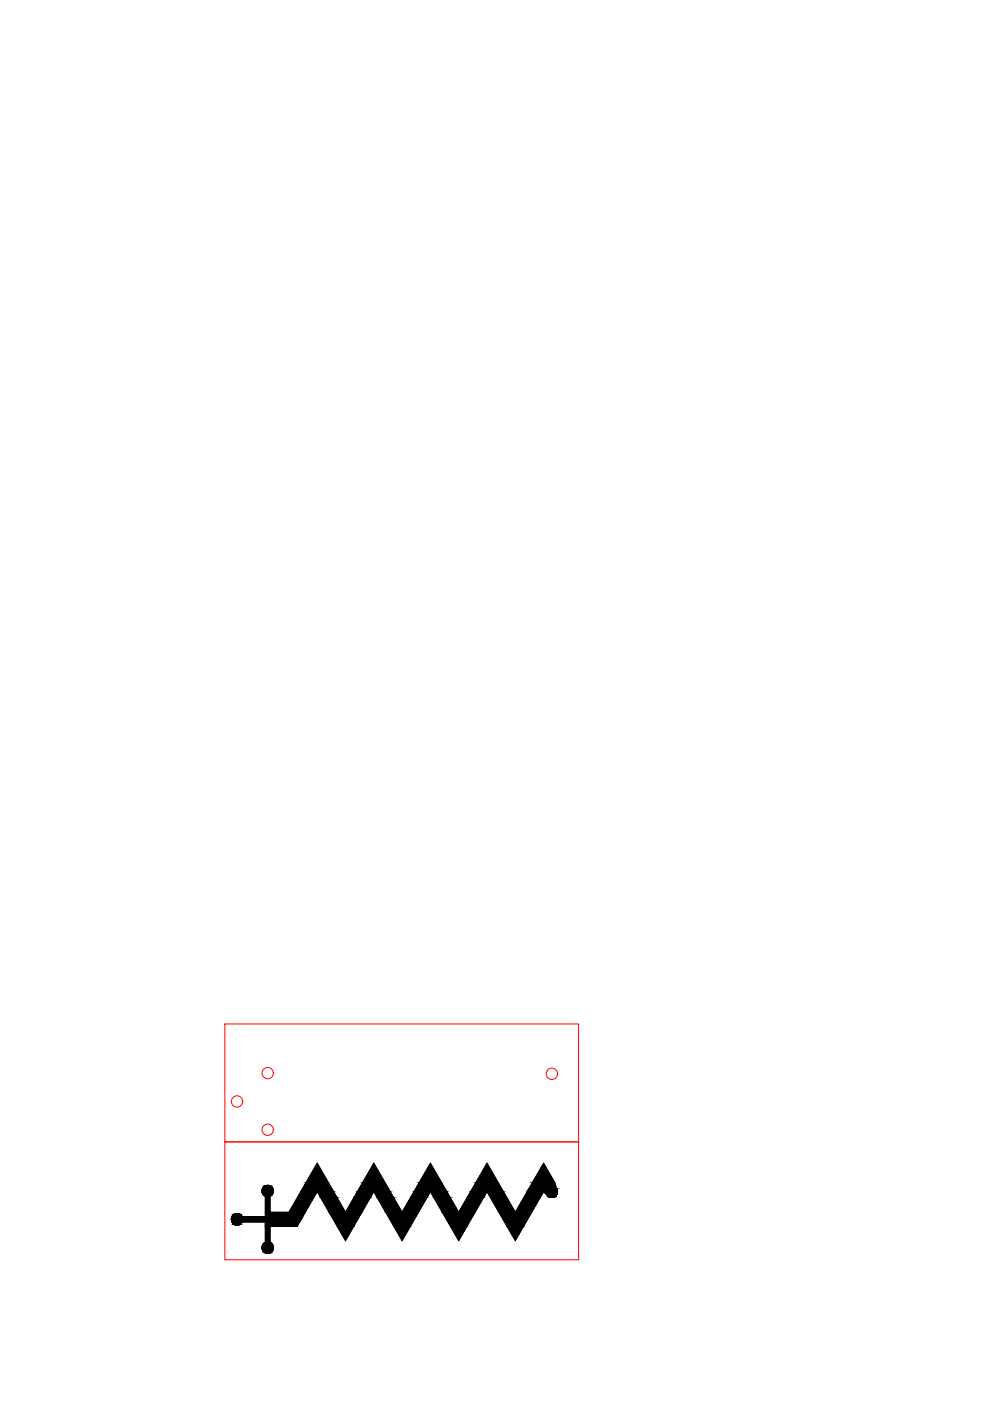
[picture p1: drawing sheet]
<svg xmlns="http://www.w3.org/2000/svg" width="210mm" height="297mm" viewBox="0 0 210 297" stroke-linecap="round" stroke-linejoin="round" font-family="sans-serif">
<!-- layer: 0 -->
<path d="M49.3 257.8a1.2 1.2 0 0 1 2 .2h5v-4.4a1.2 1.2 0 0 1-.5-1.8 1.2 1.2 0 0 1 1.9 0 1.2 1.2 0 0 1-.4 1.8v3.4h4l6-10.4 6 10.4 6-10.4 6 10.4 6-10.4 6 10.4 6-10.4 6 10.4 6-10.4 2.3 4.1 .4 1.3a1.2 1.2 0 0 1-.3 1.7 1.2 1.2 0 0 1-1.7-.4l-.7-.7-6 10.4-6-10.4-6 10.4-6-10.4-6 10.4-6-10.4-6 10.4-6-10.4-4.3 7.4h-5.7v3.4a1.2 1.2 0 0 1 .4 1.9 1.2 1.2 0 0 1-1.9 0 1.2 1.2 0 0 1 .5-1.9v-4.4h-5a1.2 1.2 0 0 1-1.7 .5 1.2 1.2 0 0 1-.3-1.7z" fill="none" stroke="#000" stroke-width=".21"/>
<g fill="#000" stroke="#000" stroke-width=".21">
<path d="M50.2 259.7h.1zM50.2 257.3h.1zM56.7 251.3h.1zM67.3 246.6l2.3 4.1h-4.7zM79.3 246.6l2.3 4.1h-4.7zM91.3 246.6l2.3 4.1h-4.7zM103.3 246.6l2.3 4.1h-4.7zM105.8 257h6.9l-1.7 3zM115.3 246.6l2.3 4.1h-4.7zM116.9 253.9h.2zM56.6 265.7h.3zM71.5 260h3.5l-1.7 3z"/>
<path d="M83.5 260h3.5l-1.7 3zM95.5 260h3.5l-1.7 3z"/>
<path d="M50.2 257.3h.2zM50.2 257.3h.2z"/>
<path d="M50.2 257.3h.2zM50.1 257.3h.3z"/>
<path d="M50.2 259.7h.2zM50.2 259.7h.1z"/>
<path d="M50.1 257.3h.3zM50.1 257.3h.3z"/>
<path d="M50.1 259.7h.3zM50.1 259.7h.3z"/>
<path d="M50.1 257.3h.3zM50.1 257.3h.3z"/>
<path d="M50.1 259.7h.3zM50.1 259.7h.3z"/>
<path d="M50.1 257.3h.4zM50 257.3h.5z"/>
<path d="M50.1 259.7h.3zM50.1 259.7h.3z"/>
<path d="M50 257.3h.5zM50 257.3h.5z"/>
<path d="M50 259.7h.5zM50 259.7h.4z"/>
<path d="M50 257.3l.5 .1zM50 257.4h.5z"/>
<path d="M50 259.7h.5zM50 259.7h.5z"/>
<path d="M50 257.4h.5zM50 257.4h.5z"/>
<path d="M50 259.7h.5zM50 259.7h.5z"/>
<path d="M50 257.4h.6zM49.9 257.4h.7z"/>
<path d="M50 259.7h.5zM50 259.7h.5z"/>
<path d="M49.9 257.4h.7zM49.9 257.4h.7z"/>
<path d="M49.9 259.7h.7zM49.9 259.7h.6z"/>
<path d="M49.9 257.4h.7zM49.9 257.4h.7z"/>
<path d="M49.9 259.7h.7zM49.9 259.7h.7z"/>
<path d="M49.9 257.4h.7zM49.9 257.4h.7z"/>
<path d="M49.9 259.7h.7zM49.9 259.7h.7z"/>
<path d="M49.9 257.4h.8zM49.8 257.4h.9z"/>
<path d="M49.9 259.7h.7zM49.9 259.7h.7z"/>
<path d="M49.8 257.4h.9zM49.8 257.4h.9z"/>
<path d="M49.8 259.7h.9zM49.8 259.7h.8z"/>
<path d="M49.8 257.4h.9zM49.8 257.4h.9z"/>
<path d="M49.8 259.6h.9zM49.8 259.6l.9 .1z"/>
<path d="M49.8 257.4h.9zM49.8 257.4h.9z"/>
<path d="M49.8 259.6h.9zM49.8 259.6h.9z"/>
<path d="M49.8 257.4h1zM49.7 257.4h1.1z"/>
<path d="M49.8 259.6h.9zM49.8 259.6h.9z"/>
<path d="M49.7 257.4l1.1 .1zM49.7 257.5h1.1z"/>
<path d="M49.7 259.6h1.1zM49.7 259.6h1z"/>
<path d="M49.7 257.5h1.1zM49.7 257.5h1.1z"/>
<path d="M49.7 259.6h1.1zM49.7 259.6h1.1z"/>
<path d="M49.7 257.5h1.1zM49.7 257.5h1.1z"/>
<path d="M49.7 259.6h1.1zM49.7 259.6h1.1z"/>
<path d="M49.7 257.5h1.2zM49.6 257.5h1.3z"/>
<path d="M49.7 259.6h1.1zM49.7 259.6h1.1z"/>
<path d="M49.6 257.5h1.3zM49.6 257.5h1.3z"/>
<path d="M49.6 259.6h1.3zM49.6 259.6h1.2z"/>
<path d="M49.6 257.5h1.3zM49.6 257.5h1.3z"/>
<path d="M49.6 259.5h1.3zM49.6 259.5l1.3 .1z"/>
<path d="M49.6 257.5h1.3zM49.6 257.5h1.3z"/>
<path d="M49.6 259.5h1.3zM49.6 259.5h1.3z"/>
<path d="M49.6 257.5l1.4 .1zM49.5 257.6h1.5z"/>
<path d="M49.6 259.5h1.3zM49.6 259.5h1.3z"/>
<path d="M49.5 257.6h1.5zM49.5 257.6h1.5z"/>
<path d="M49.5 259.5h1.5zM49.5 259.5h1.4z"/>
<path d="M49.5 257.6h1.5zM49.5 257.6h1.5z"/>
<path d="M49.5 259.5h1.5zM49.5 259.5h1.5z"/>
<path d="M49.5 257.6h1.5zM49.5 257.6h1.5z"/>
<path d="M49.5 259.5h1.5zM49.5 259.5h1.5z"/>
<path d="M49.5 257.6h1.6zM49.5 257.6h1.6z"/>
<path d="M49.5 259.4h1.5zM49.5 259.4l1.5 .1z"/>
<path d="M49.5 257.6h1.6zM49.4 257.6h1.7z"/>
<path d="M49.5 259.4h1.6zM49.5 259.4h1.5z"/>
<path d="M49.4 257.6l1.7 .1zM49.4 257.7h1.7z"/>
<path d="M49.4 259.4h1.7zM49.4 259.4h1.7z"/>
<path d="M49.4 257.7h1.7zM49.4 257.7h1.7z"/>
<path d="M49.4 259.4h1.7zM49.4 259.4h1.7z"/>
<path d="M49.4 257.7h1.7zM49.4 257.7h1.7z"/>
<path d="M49.4 259.4h1.7zM49.4 259.4h1.7z"/>
<path d="M49.4 257.7h1.7zM49.4 257.7h1.7z"/>
<path d="M49.4 259.3h1.7zM49.4 259.3l1.7 .1z"/>
<path d="M49.4 257.7h1.8zM49.4 257.7h1.8z"/>
<path d="M49.4 259.3h1.7zM49.4 259.3h1.7z"/>
<path d="M49.3 257.7l1.9 .1zM49.3 257.7l1.9 .1z"/>
<path d="M49.3 259.3h1.9zM49.3 259.3h1.8z"/>
<path d="M49.3 257.8h1.9zM49.3 257.8h1.9z"/>
<path d="M49.3 259.3h1.9zM49.3 259.3h1.9z"/>
<path d="M49.3 257.8h1.9zM49.3 257.8h1.9z"/>
<path d="M49.3 259.3h1.9zM49.3 259.3h1.9z"/>
<path d="M49.3 257.8h1.9zM49.3 257.8h1.9z"/>
<path d="M49.3 259.2h1.9zM49.3 259.2l1.9 .1z"/>
<path d="M49.3 257.8l1.9 .1zM49.3 257.8l1.9 .1z"/>
<path d="M49.3 259.2h1.9zM49.3 259.2h1.9z"/>
<path d="M49.3 257.9h2zM49.3 257.9h2z"/>
<path d="M49.3 259.2h1.9zM49.3 259.2h1.9z"/>
<path d="M49.2 257.9h2.1zM49.2 257.9h2.1z"/>
<path d="M49.2 259.2h2.1zM49.2 259.2h2z"/>
<path d="M49.2 257.9h2.1zM49.2 257.9h2.1z"/>
<path d="M49.2 259.2h2.1zM49.2 259.2h2.1z"/>
<path d="M49.2 257.9h2.1zM49.2 257.9h2.1z"/>
<path d="M49.2 259.1h2.1zM49.2 259.1l2.1 .1z"/>
<path d="M49.2 257.9l2.1 .1zM49.2 257.9l2.1 .1z"/>
<path d="M49.2 259.1h2.1zM49.2 259.1h2.1z"/>
<path d="M49.2 258h2.1zM49.2 258h2.1z"/>
<path d="M49.2 259.1h2.1zM49.2 259.1h2.1z"/>
<path d="M49.2 258h2.1zM49.2 258h2.1z"/>
<path d="M49.2 259.1h2.1zM49.2 259.1h2.1z"/>
<path d="M49.2 259h2.1zM49.2 259l2.1 .1z"/>
<path d="M56.7 251.3h.2zM56.6 251.3h.3z"/>
<path d="M56.6 251.3h.3zM56.6 251.3h.3z"/>
<path d="M56.6 251.3h.4zM56.5 251.3h.5z"/>
<path d="M56.5 251.3l.5 .1zM56.5 251.4h.5z"/>
<path d="M56.5 251.4h.6zM56.4 251.4h.7z"/>
<path d="M56.4 251.4h.7zM56.4 251.4h.7z"/>
<path d="M56.4 251.4h.8zM56.3 251.4h.9z"/>
<path d="M56.3 251.4h.9zM56.3 251.4h.9z"/>
<path d="M56.3 251.4l1 .1zM56.2 251.5h1.1z"/>
<path d="M56.3 253.6l1 3.4v-3.4zM56.3 253.6l1 3.4h-1z"/>
<path d="M56.2 251.5h1.1zM56.2 251.5h1.1z"/>
<path d="M56.2 253.6h1.1zM56.2 253.6h1.1z"/>
<path d="M56.2 251.5h1.2zM56.1 251.5h1.3z"/>
<path d="M56.2 253.6h1.2zM56.2 253.6h1.1z"/>
<path d="M56.1 251.5h1.3zM56.1 251.5h1.3z"/>
<path d="M56.1 253.5h1.3zM56.1 253.5l1.3 .1z"/>
<path d="M56.1 251.5l1.4 .1zM56 251.6h1.5z"/>
<path d="M56.1 253.5h1.3zM56.1 253.5h1.3z"/>
<path d="M56 251.6h1.5zM56 251.6h1.5z"/>
<path d="M56 253.5h1.5zM56 253.5h1.4z"/>
<path d="M56 251.6h1.6zM56 251.6h1.6z"/>
<path d="M56 253.4h1.5zM56 253.4l1.5 .1z"/>
<path d="M56 251.6l1.6 .1zM55.9 251.7h1.7z"/>
<path d="M55.9 253.4h1.7zM55.9 253.4h1.6z"/>
<path d="M55.9 251.7h1.7zM55.9 251.7h1.7z"/>
<path d="M55.9 253.4h1.7zM55.9 253.4h1.7z"/>
<path d="M55.9 251.7l1.8 .1zM55.9 251.7l1.8 .1z"/>
<path d="M55.9 253.3h1.8zM55.9 253.3l1.7 .1z"/>
<path d="M55.8 251.8h1.9zM55.8 251.8h1.9z"/>
<path d="M55.8 253.3h1.9zM55.8 253.3h1.9z"/>
<path d="M55.8 251.8h1.9zM55.8 251.8h1.9z"/>
<path d="M55.8 253.2h1.9zM55.8 253.2l1.9 .1z"/>
<path d="M55.8 251.8l2 .1zM55.8 251.8l2 .1z"/>
<path d="M55.8 253.2h2zM55.8 253.2h1.9z"/>
<path d="M55.7 251.9h2.1zM55.7 251.9h2.1z"/>
<path d="M55.7 253.1h2.1zM55.7 253.1l2.1 .1z"/>
<path d="M55.7 251.9l2.1 .1zM55.7 251.9l2.1 .1z"/>
<path d="M55.7 253.1h2.1zM55.7 253.1h2.1z"/>
<path d="M55.7 252h2.2zM55.7 252h2.2z"/>
<path d="M55.7 253.1h2.1zM55.7 253.1h2.1z"/>
<path d="M55.7 252l2.2 .1zM55.7 252l2.2 .1z"/>
<path d="M55.7 253h2.2zM55.7 253l2.1 .1z"/>
<path d="M55.6 252.1h2.3zM55.6 252.1h2.3z"/>
<path d="M55.6 252.9h2.3zM55.6 252.9l2.3 .1z"/>
<path d="M55.6 252.1l2.3 .1zM55.6 252.1l2.3 .1z"/>
<path d="M55.6 252.9h2.3zM55.6 252.9h2.3z"/>
<path d="M55.6 252.2h2.3zM55.6 252.2h2.3z"/>
<path d="M55.6 252.8h2.3zM55.6 252.8l2.3 .1z"/>
<path d="M55.6 252.2l2.3 .1zM55.6 252.2l2.3 .1z"/>
<path d="M55.6 252.8h2.3zM55.6 252.8h2.3z"/>
<path d="M55.6 252.3l2.3 .1zM55.6 252.3l2.3 .1z"/>
<path d="M55.6 252.7h2.3zM55.6 252.7l2.3 .1z"/>
<path d="M55.6 252.4h2.4zM55.6 252.4h2.4z"/>
<path d="M55.6 252.7h2.3zM55.6 252.7h2.3z"/>
<path d="M55.6 252.4l2.4 .1zM55.6 252.4l2.4 .1z"/>
<path d="M55.6 252.6h2.4zM55.6 252.6l2.3 .1z"/>
<path d="M55.6 252.5h2.4zM55.6 252.5h2.4z"/>
<path d="M55.6 252.6h2.4zM55.6 252.6h2.4z"/>
<path d="M55.6 252.5l2.4 .1zM55.6 252.5l2.4 .1z"/>
<path d="M56.3 259l6.7 1 .6-1zM56.3 259l6.7 1h-6.7z"/>
<path d="M49.2 259h14.4zM49.2 259h14.4z"/>
<path d="M49.1 259h14.5zM49.1 259h14.5z"/>
<path d="M49.1 258.9h14.5zM49.1 258.9l14.5 .1z"/>
<path d="M49.1 258.9h14.6zM49.1 258.9h14.5z"/>
<path d="M49.1 258.8h14.6zM49.1 258.8l14.6 .1z"/>
<path d="M49.1 258.7h14.6zM49.1 258.7l14.6 .1z"/>
<path d="M49.1 258.7h14.7zM49.1 258.7h14.6z"/>
<path d="M49.1 258.6h14.7zM49.1 258.6l14.7 .1z"/>
<path d="M49.1 258.6h14.7zM49.1 258.6h14.7z"/>
<path d="M49.1 258.5h14.8zM49.1 258.5l14.7 .1z"/>
<path d="M49.1 258.5h14.8zM49.1 258.5h14.8z"/>
<path d="M49.1 258.4h14.8zM49.1 258.4l14.8 .1z"/>
<path d="M49.1 258.4h14.8zM49.1 258.4h14.8z"/>
<path d="M49.1 258.3h14.9zM49.1 258.3l14.8 .1z"/>
<path d="M49.1 258.3h14.9zM49.1 258.3h14.9z"/>
<path d="M49.1 258.2h14.9zM49.1 258.2l14.9 .1z"/>
<path d="M49.1 258.1h15zM49.1 258.1l14.9 .1z"/>
<path d="M49.1 258.1h15zM49.1 258.1h15z"/>
<path d="M49.2 258h14.9zM49.2 258l14.9 .1z"/>
<path d="M49.2 258h14.9zM49.2 258h14.9z"/>
<path d="M56.3 257l7.8 1 .6-1zM56.3 257l7.8 1h-7.8z"/>
<path d="M63.8 252.6l.9 4.4 2.6-4.4zM63.8 252.6l.9 4.4h-3.4z"/>
<path d="M64.9 250.7l5.8 1.9-1.1-1.9zM64.9 250.7l5.8 1.9h-6.9z"/>
<path d="M67.3 252.6l4.1 1.3-.7-1.3zM67.3 252.6l4.1 1.3h-3.4z"/>
<path d="M68 253.9l5.3 3.1-1.9-3.1zM68 253.9l5.3 3.1h-3.5z"/>
<path d="M69.8 257l5.2 3 1.7-3zM69.8 257l5.2 3h-3.5z"/>
<path d="M75.1 253.9l1.6 3.1 1.8-3.1zM75.1 253.9l1.6 3.1h-3.4z"/>
<path d="M75.8 252.6l2.7 1.3 .8-1.3zM75.8 252.6l2.7 1.3h-3.4z"/>
<path d="M76.9 250.7l5.8 1.9-1.1-1.9zM76.9 250.7l5.8 1.9h-6.9z"/>
<path d="M79.3 252.6l4.1 1.3-.7-1.3zM79.3 252.6l4.1 1.3h-3.4z"/>
<path d="M80 253.9l5.3 3.1-1.9-3.1zM80 253.9l5.3 3.1h-3.5z"/>
<path d="M81.8 257l5.2 3 1.7-3zM81.8 257l5.2 3h-3.5z"/>
<path d="M87.1 253.9l1.6 3.1 1.8-3.1zM87.1 253.9l1.6 3.1h-3.4z"/>
<path d="M87.8 252.6l2.7 1.3 .8-1.3zM87.8 252.6l2.7 1.3h-3.4z"/>
<path d="M88.9 250.7l5.8 1.9-1.1-1.9zM88.9 250.7l5.8 1.9h-6.9z"/>
<path d="M91.3 252.6l4.1 1.3-.7-1.3zM91.3 252.6l4.1 1.3h-3.4z"/>
<path d="M92 253.9l5.3 3.1-1.9-3.1zM92 253.9l5.3 3.1h-3.5z"/>
<path d="M93.8 257l5.2 3 1.7-3zM93.8 257l5.2 3h-3.5z"/>
<path d="M99.1 253.9l1.6 3.1 1.8-3.1zM99.1 253.9l1.6 3.1h-3.4z"/>
<path d="M99.8 252.6l2.7 1.3 .8-1.3zM99.8 252.6l2.7 1.3h-3.4z"/>
<path d="M100.9 250.7l5.8 1.9-1.1-1.9zM100.9 250.7l5.8 1.9h-6.9z"/>
<path d="M105.8 257l1.7 3h3.5zM107.5 260h3.5l-1.7 3z"/>
<path d="M103.3 252.6l6 4.4-2.6-4.4zM103.3 252.6l6 4.4h-3.5z"/>
<path d="M111.8 252.6l.9 4.4 2.6-4.4zM111.8 252.6l.9 4.4h-3.4z"/>
<path d="M116.9 253.9h.2zM116.9 253.9h.2z"/>
<path d="M116.9 253.9h.2zM116.9 253.9h.2z"/>
<path d="M116.9 253.9h.2zM116.9 253.9h.2z"/>
<path d="M116.8 253.9h.4zM116.8 253.9h.3z"/>
<path d="M116.8 253.8h.4zM116.8 253.8l.4 .1z"/>
<path d="M116.8 253.8h.4zM116.8 253.8h.4z"/>
<path d="M116.8 253.8h.5zM116.8 253.8h.4z"/>
<path d="M116.7 253.8h.6zM116.7 253.8h.6z"/>
<path d="M116.7 253.8h.6zM116.7 253.8h.6z"/>
<path d="M116.7 253.8h.7zM116.7 253.8h.6z"/>
<path d="M116.7 253.8h.7zM116.7 253.8h.7z"/>
<path d="M116.6 253.8h.8zM116.6 253.8h.8z"/>
<path d="M116.6 253.8h.8zM116.6 253.8h.8z"/>
<path d="M116.6 253.8h.9zM116.6 253.8h.8z"/>
<path d="M116.6 253.8h.9zM116.6 253.8h.9z"/>
<path d="M116.5 253.8h1zM116.5 253.8h1z"/>
<path d="M116.5 253.8h1zM116.5 253.8h1z"/>
<path d="M116.5 253.7h1.1zM116.5 253.7l1 .1z"/>
<path d="M116.5 253.7h1.1zM116.5 253.7h1.1z"/>
<path d="M116.4 253.7h1.2zM116.4 253.7h1.2z"/>
<path d="M116.4 253.7h1.2zM116.4 253.7h1.2z"/>
<path d="M112.9 250.7l5.1 1.3-.4-1.3zM112.9 250.7l5.1 1.3h-5.8z"/>
<path d="M116.4 253.7h1.3zM116.4 253.7h1.2z"/>
<path d="M116.4 253.7h1.3zM116.4 253.7h1.3z"/>
<path d="M116.3 253.6h1.4zM116.3 253.6l1.4 .1z"/>
<path d="M116.3 253.6h1.4zM116.3 253.6h1.4z"/>
<path d="M116.3 253.6h1.4zM116.3 253.6h1.4z"/>
<path d="M116.3 253.6h1.4zM116.3 253.6h1.4z"/>
<path d="M116.2 253.6h1.6zM116.2 253.6h1.5z"/>
<path d="M116.2 253.6h1.6zM116.2 253.6h1.6z"/>
<path d="M116.2 253.5h1.6zM116.2 253.5l1.6 .1z"/>
<path d="M116.2 253.5h1.6zM116.2 253.5h1.6z"/>
<path d="M116.2 253.5h1.7zM116.2 253.5h1.6z"/>
<path d="M116.1 253.5h1.8zM116.1 253.5h1.8z"/>
<path d="M116.1 253.5h1.8zM116.1 253.5h1.8z"/>
<path d="M116.1 253.5h1.8zM116.1 253.5h1.8z"/>
<path d="M116.1 253.4h1.8zM116.1 253.4l1.8 .1z"/>
<path d="M116.1 253.4h1.8zM116.1 253.4h1.8z"/>
<path d="M116 253.4h2zM116 253.4h1.9z"/>
<path d="M116 253.4h2zM116 253.4h2z"/>
<path d="M116 253.3h2zM116 253.3l2 .1z"/>
<path d="M116 253.3h2zM116 253.3h2z"/>
<path d="M112.2 252h5.8zM112.2 252h5.8z"/>
<path d="M116 253.3h2zM116 253.3h2z"/>
<path d="M112.1 252l6 .1zM112.1 252l6 .1z"/>
<path d="M115.9 253.2h2.2zM115.9 253.2l2.1 .1z"/>
<path d="M112.1 252.1h6zM112.1 252.1h6z"/>
<path d="M115.9 253.2h2.2zM115.9 253.2h2.2z"/>
<path d="M112.1 252.1l6 .1zM112.1 252.1l6 .1z"/>
<path d="M115.8 253.1h2.3zM115.8 253.1l2.3 .1z"/>
<path d="M112 252.2h6.1zM112 252.2h6.1z"/>
<path d="M115.8 253.1h2.3zM115.8 253.1h2.3z"/>
<path d="M112 252.2l6.1 .1zM112 252.2l6.1 .1z"/>
<path d="M115.7 253h2.4zM115.7 253l2.4 .1z"/>
<path d="M112 252.3h6.2zM112 252.3h6.2z"/>
<path d="M115.6 253h2.6zM115.6 253h2.5z"/>
<path d="M112 252.3l6.2 .1zM112 252.3l6.2 .1z"/>
<path d="M115.6 252.9h2.6zM115.6 252.9l2.6 .1z"/>
<path d="M111.9 252.4l6.3 .1zM111.9 252.4l6.3 .1z"/>
<path d="M115.5 252.9h2.7zM115.5 252.9h2.7z"/>
<path d="M111.9 252.5h6.3zM111.9 252.5h6.3z"/>
<path d="M115.5 252.8h2.7zM115.5 252.8l2.7 .1z"/>
<path d="M111.9 252.5l6.3 .1zM111.9 252.5l6.3 .1z"/>
<path d="M115.4 252.8h2.8zM115.4 252.8h2.8z"/>
<path d="M111.8 252.6h6.4zM111.8 252.6h6.4z"/>
<path d="M111.8 252.6h6.4zM111.8 252.6h6.4z"/>
<path d="M115.4 252.7h2.8zM115.4 252.7l2.8 .1z"/>
<path d="M115.3 252.6l2.9 .1zM115.3 252.6l2.9 .1z"/>
<path d="M115.3 252.7h2.9zM115.3 252.7h2.9z"/>
<path d="M56.6 265.7h.2zM56.7 265.7h.1z"/>
<path d="M56.6 265.7h.3zM56.6 265.7h.3z"/>
<path d="M56.5 265.7h.5zM56.5 265.7h.4z"/>
<path d="M56.5 265.7h.5zM56.5 265.7h.5z"/>
<path d="M56.4 265.7h.7zM56.4 265.7h.6z"/>
<path d="M56.4 265.7h.7zM56.4 265.7h.7z"/>
<path d="M56.3 265.6h.9zM56.3 265.6l.8 .1z"/>
<path d="M56.3 265.6h.9zM56.3 265.6h.9z"/>
<path d="M56.3 260l1 3.4v-3.4zM56.3 260l1 3.4h-1z"/>
<path d="M56.3 263.4l1 .1zM56.2 263.5h1.1z"/>
<path d="M56.2 265.6h1.1zM56.2 265.6h1z"/>
<path d="M56.2 263.5h1.2zM56.2 263.5h1.2z"/>
<path d="M56.2 265.6h1.1zM56.2 265.6h1.1z"/>
<path d="M56.2 263.5h1.2zM56.1 263.5h1.3z"/>
<path d="M56.1 265.5h1.3zM56.1 265.5l1.2 .1z"/>
<path d="M56.1 263.5h1.3zM56.1 263.5h1.3z"/>
<path d="M56.1 265.5h1.3zM56.1 265.5h1.3z"/>
<path d="M56.1 263.5l1.4 .1zM56 263.6h1.5z"/>
<path d="M56 265.5h1.5zM56 265.5h1.4z"/>
<path d="M56 263.6h1.5zM56 263.6h1.5z"/>
<path d="M56 265.5h1.5zM56 265.5h1.5z"/>
<path d="M56 263.6l1.6 .1zM55.9 263.7h1.7z"/>
<path d="M56 265.4h1.6zM56 265.4l1.5 .1z"/>
<path d="M55.9 263.7h1.7zM55.9 263.7h1.7z"/>
<path d="M55.9 265.4h1.7zM55.9 265.4h1.7z"/>
<path d="M55.9 263.7h1.8zM55.9 263.7h1.8z"/>
<path d="M55.9 265.3h1.7zM55.9 265.3l1.7 .1z"/>
<path d="M55.9 263.7l1.8 .1zM55.9 263.7l1.8 .1z"/>
<path d="M55.8 265.3h1.9zM55.8 265.3h1.8z"/>
<path d="M55.8 263.8h1.9zM55.8 263.8h1.9z"/>
<path d="M55.8 265.3h1.9zM55.8 265.3h1.9z"/>
<path d="M55.8 263.8l2 .1zM55.8 263.8l2 .1z"/>
<path d="M55.8 265.2h1.9zM55.8 265.2l1.9 .1z"/>
<path d="M55.8 263.9h2zM55.8 263.9h2z"/>
<path d="M55.7 265.2h2.1zM55.7 265.2h2z"/>
<path d="M55.7 263.9l2.1 .1zM55.7 263.9l2.1 .1z"/>
<path d="M55.7 265.1h2.1zM55.7 265.1l2.1 .1z"/>
<path d="M55.7 264h2.1zM55.7 264h2.1z"/>
<path d="M55.7 265.1h2.1zM55.7 265.1h2.1z"/>
<path d="M55.7 264l2.2 .1zM55.7 264l2.2 .1z"/>
<path d="M55.7 265h2.2zM55.7 265l2.1 .1z"/>
<path d="M55.7 264.1h2.2zM55.7 264.1h2.2z"/>
<path d="M55.6 265h2.3zM55.6 265h2.3z"/>
<path d="M55.6 264.1l2.3 .1zM55.6 264.1l2.3 .1z"/>
<path d="M55.6 264.9h2.3zM55.6 264.9l2.3 .1z"/>
<path d="M55.6 264.2h2.3zM55.6 264.2h2.3z"/>
<path d="M55.6 264.9h2.3zM55.6 264.9h2.3z"/>
<path d="M55.6 264.2l2.3 .1zM55.6 264.2l2.3 .1z"/>
<path d="M55.6 264.8h2.3zM55.6 264.8l2.3 .1z"/>
<path d="M55.6 264.3h2.3zM55.6 264.3h2.3z"/>
<path d="M55.6 264.8h2.3zM55.6 264.8h2.3z"/>
<path d="M55.6 264.3l2.3 .1zM55.6 264.3l2.3 .1z"/>
<path d="M55.6 264.7h2.3zM55.6 264.7l2.3 .1z"/>
<path d="M55.6 264.4h2.4zM55.6 264.4h2.4z"/>
<path d="M55.6 264.6h2.4zM55.6 264.6l2.3 .1z"/>
<path d="M55.6 264.4l2.4 .1zM55.6 264.4l2.4 .1z"/>
<path d="M55.6 264.6h2.4zM55.6 264.6h2.4z"/>
<path d="M55.6 264.5h2.4zM55.6 264.5h2.4z"/>
<path d="M55.6 264.5h2.4zM55.6 264.5l2.4 .1z"/>
</g>
<g fill="none" stroke="#f00" stroke-width=".21">
<path d="M47.7 217.1h75v25h-75zM47.7 242.1h75v25h-75z"/>
<circle cx="50.3" cy="233.5" r="1.2"/>
<circle cx="56.8" cy="239.5" r="1.2"/>
<circle cx="56.8" cy="227.5" r="1.2"/>
<circle cx="117" cy="227.7" r="1.2"/>
</g>
</svg>
